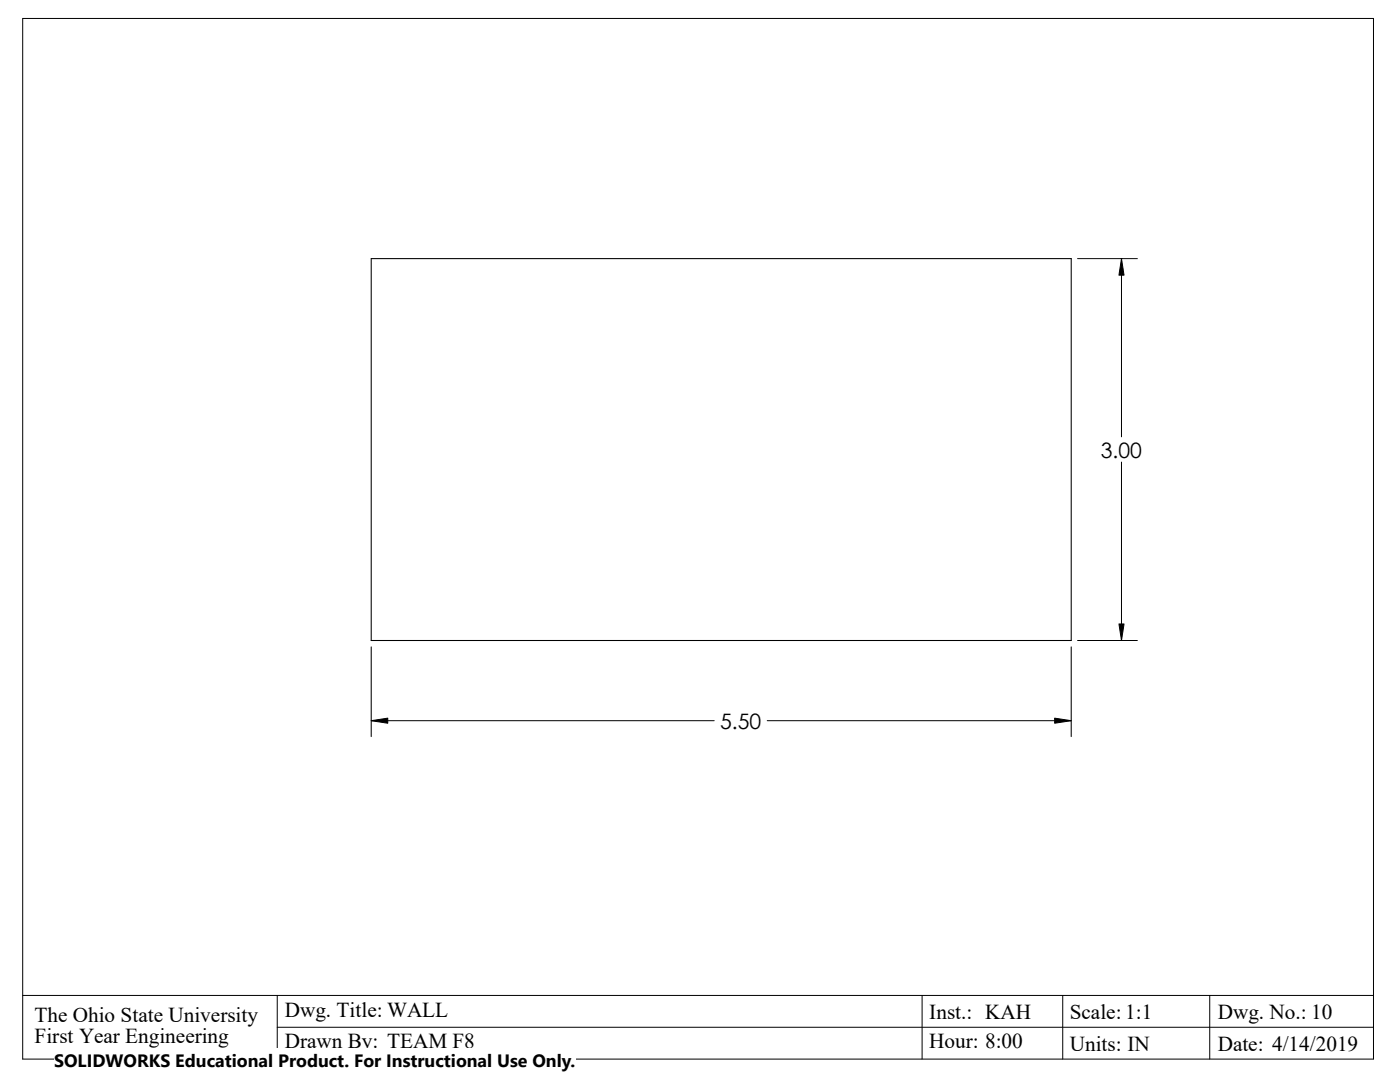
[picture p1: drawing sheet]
<svg xmlns="http://www.w3.org/2000/svg" width="279mm" height="216mm" viewBox="0 0 279 216" stroke-linecap="round" stroke-linejoin="round" font-family="sans-serif">
<defs><g id="words">
<g font-size="4.2">
<text x="219.7" y="91.4">3.00</text>
<text x="143.7" y="145.5">5.50</text>
<text x="6.9" y="203.9">The Ohio State University</text>
<text x="56.9" y="202.9">Dwg. Title: WALL</text>
<text x="185.5" y="203.2">Inst.: KAH</text>
<text x="213.5" y="203.2">Scale: 1:1</text>
<text x="243.1" y="203.2">Dwg. No.: 10</text>
<text x="6.9" y="208.1">First Year Engineering</text>
<text x="56.9" y="209.2">Drawn By: TEAM F8</text>
<text x="185.5" y="209.2">Hour: 8:00</text>
<text x="213.5" y="209.6">Units: IN</text>
<text x="243" y="209.6">Date: 4/14/2019</text>
</g>
<text font-size="3.6" x="10.8" y="213">SOLIDWORKS Educational Product. For Instructional Use Only.</text>
</g></defs>
<g fill="none" stroke="#000" stroke-width=".2">
<path d="M4.5 3.7h269.6v207.6h-269.6zM215.1 51.6h11.9M223.8 51.6v35.6M223.8 92.2v35.6M74.1 129.1v17.9M213.8 129.1v17.9M215.1 127.8h11.9M74.1 143.8h68.4M153.1 143.8h60.7M4.5 198.6h269.6M55.3 198.6v12.7M184 198.6v12.7"/>
<path d="M212.1 198.6v12.7M241.4 198.6v12.7M55.3 205h218.8"/>
</g>
<path d="M74.1 51.6h139.7v76.2h-139.7z" fill="none" stroke="#000" stroke-width=".21"/>
<path d="M223.8 51.6l.5 3.3h-1zM223.3 124.5h1l-.5 3.3zM74.1 143.8l3.3-.5v1zM210.5 143.3l3.3 .5-3.3 .5z" fill="#000" stroke="#000" stroke-width=".2"/>
<path d="M10.8 209.2h104.1v6.7h-104.1z" fill="#fff"/>
<use href="#words"/>
</svg>
